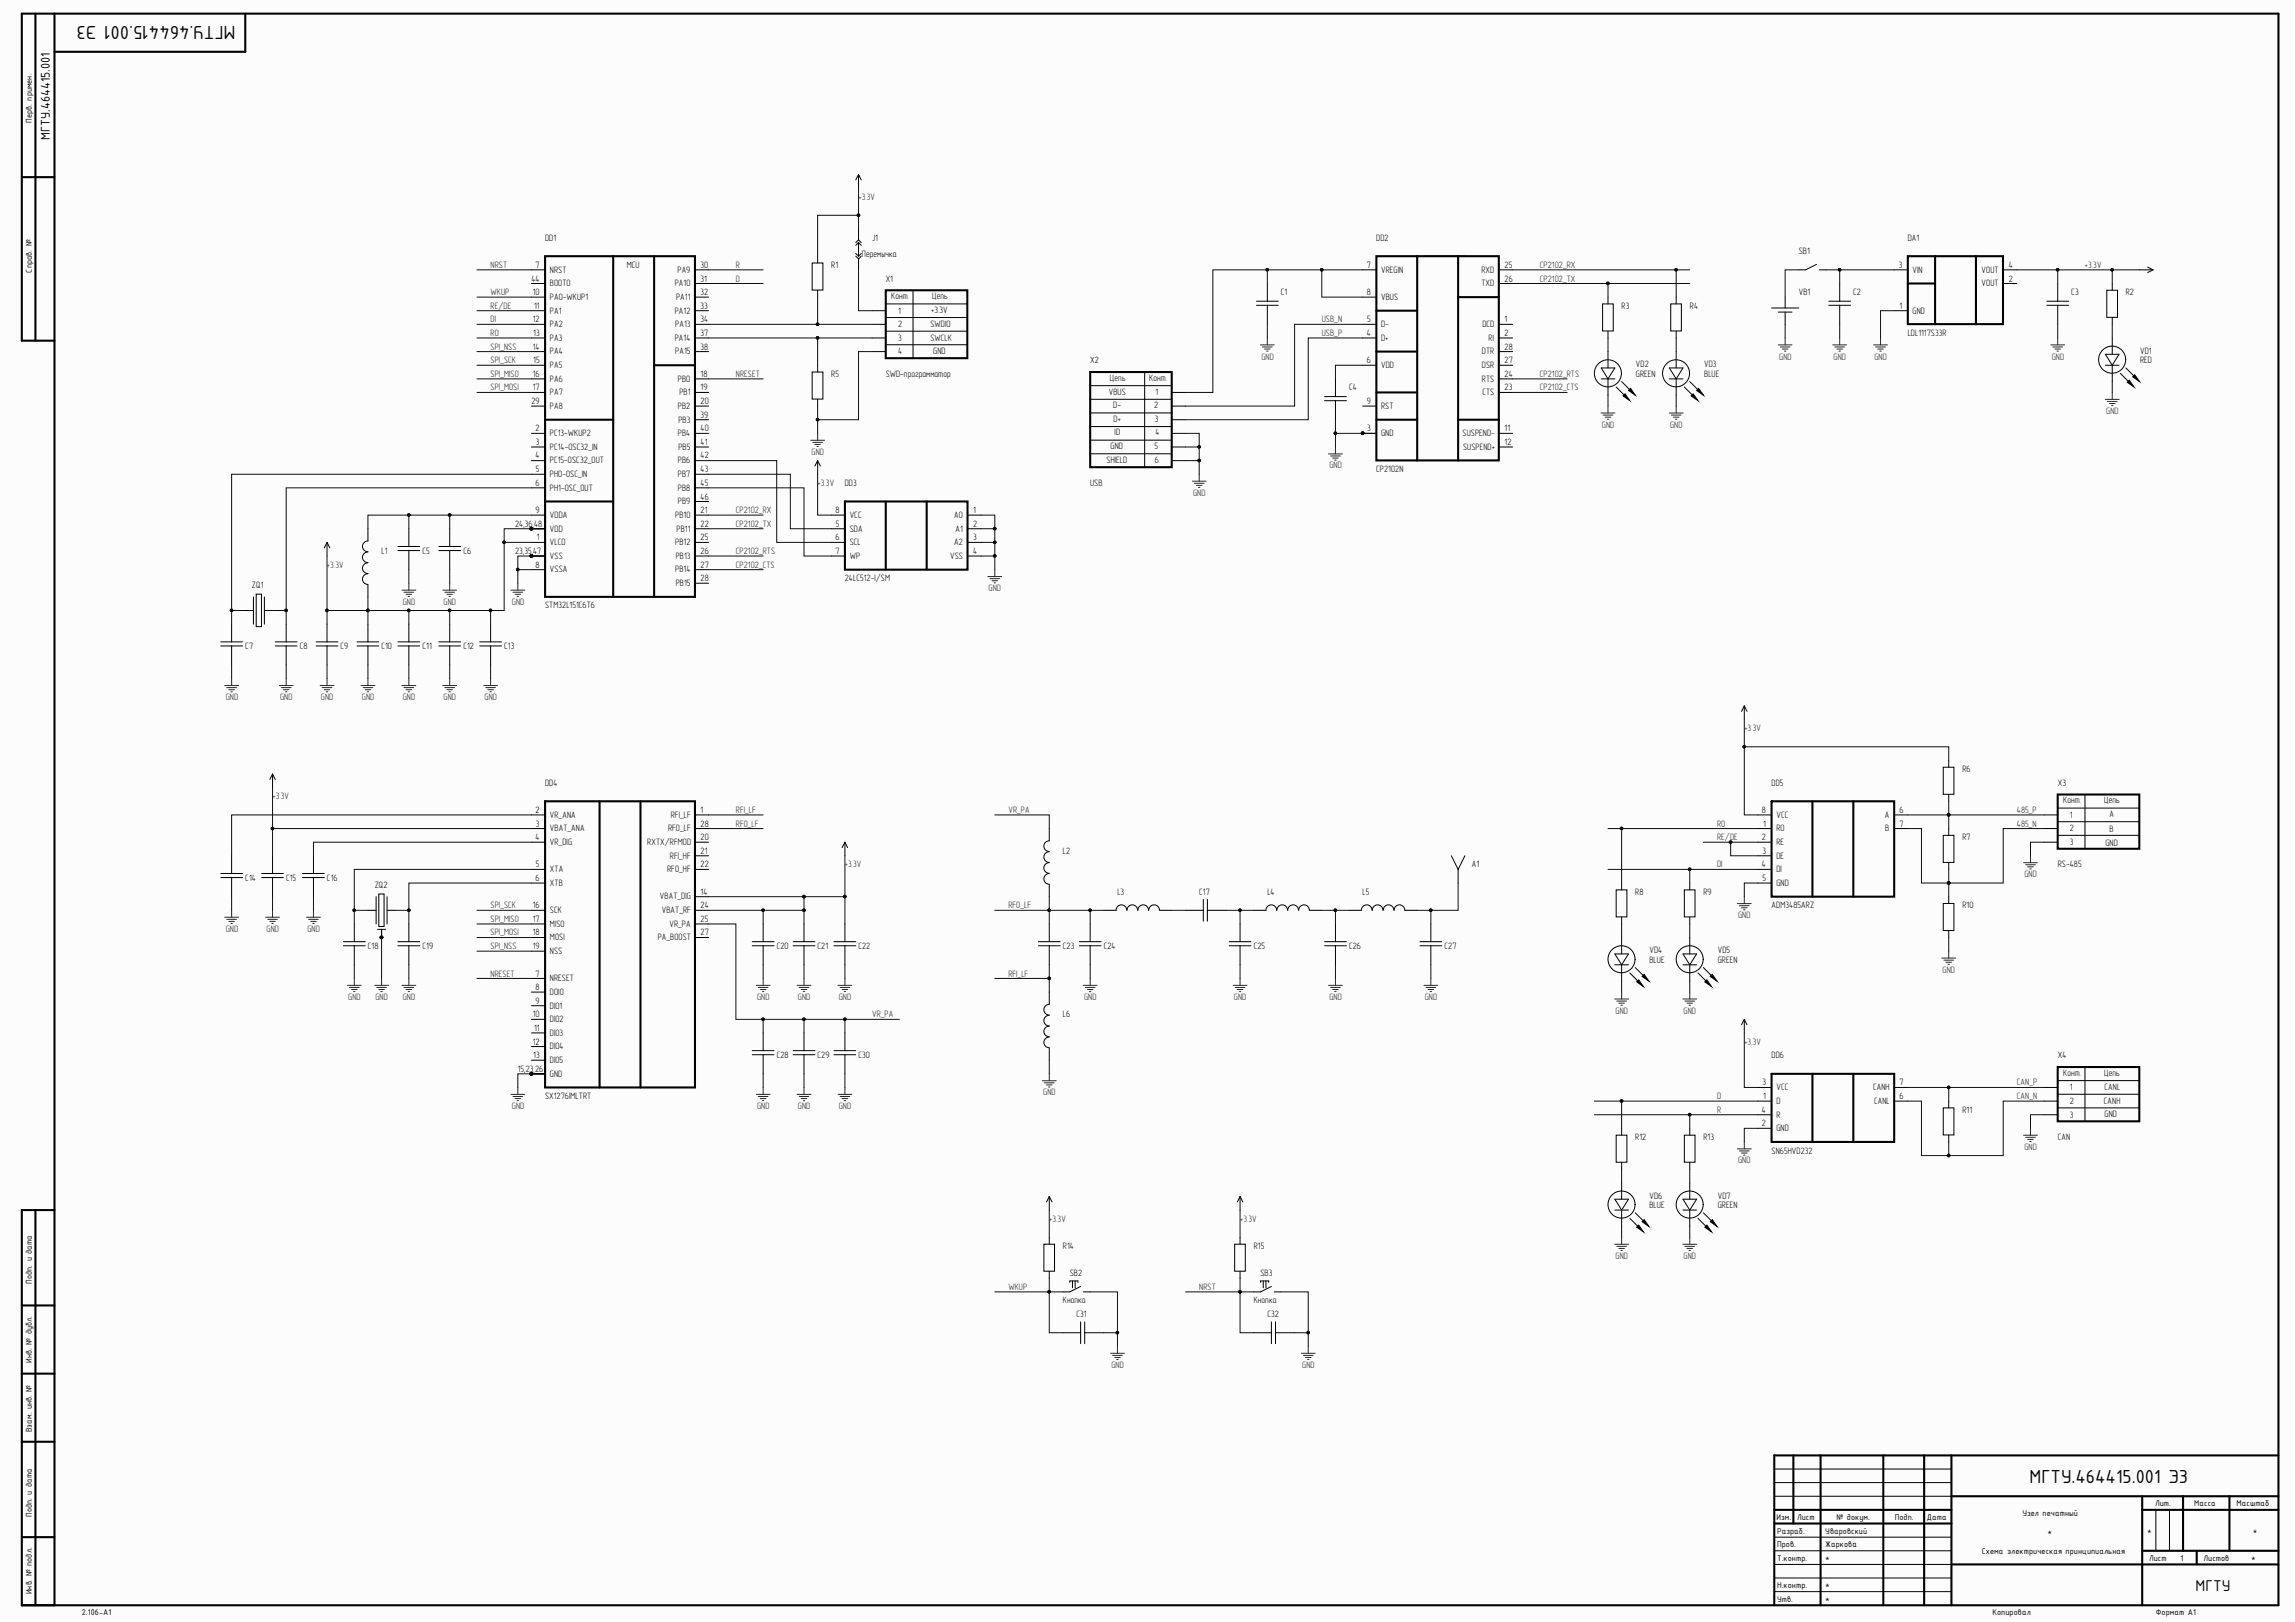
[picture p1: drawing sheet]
<svg xmlns="http://www.w3.org/2000/svg" width="841mm" height="594mm" viewBox="0 0 841 594" stroke-linecap="round" stroke-linejoin="round" font-family="sans-serif">
<defs><g id="words">
<g font-size="7.4">
<text x="86.2" y="9.4" transform="rotate(-180 86.2 9.4)">МГТУ.464415.001 Э3</text>
<text x="743.4" y="543.2">МГТУ.464415.001 Э3</text>
</g>
<text font-size="6.2" x="804.2" y="582.6">МГТУ</text>
<text font-size="5" x="18.3" y="51.3" transform="rotate(-90 18.3 51.3)">МГТУ.464415.001</text>
<g font-size="3.4" fill="#262626">
<text x="314.4" y="73.1">+3.3V</text>
<text x="179.7" y="98.1">NRST</text>
<text x="269.6" y="98.1">R</text>
<text x="564.1" y="98.1">CP2102_RX</text>
<text x="763.7" y="98.1">+3.3V</text>
<text x="269.6" y="103.1">D</text>
<text x="564.1" y="103.1">CP2102_TX</text>
<text x="179.7" y="108.1">WKUP</text>
<text x="179.7" y="113.1">RE/DE</text>
<text x="179.7" y="118.1">DI</text>
<text x="484.2" y="118.1">USB_N</text>
<text x="179.7" y="123.1">RO</text>
<text x="484.2" y="123.1">USB_P</text>
<text x="179.7" y="128">SPI_NSS</text>
<text x="462" y="131.7">GND</text>
<text x="651.7" y="131.7">GND</text>
<text x="671.7" y="131.7">GND</text>
<text x="686.6" y="131.7">GND</text>
<text x="751.6" y="131.7">GND</text>
<text x="179.7" y="133">SPI_SCK</text>
<text x="179.7" y="138">SPI_MISO</text>
<text x="179.7" y="143">SPI_MOSI</text>
<text x="269.6" y="138">NRESET</text>
<text x="564.1" y="138">CP2102_RTS</text>
<text x="564.1" y="143">CP2102_CTS</text>
<text x="771.5" y="151.6">GND</text>
<text x="586.8" y="156.6">GND</text>
<text x="611.7" y="156.6">GND</text>
<text x="297.3" y="166.6">GND</text>
<text x="487" y="171.6">GND</text>
<text x="299.5" y="178">+3.3V</text>
<text x="437" y="181.5">GND</text>
<text x="269.6" y="188">CP2102_RX</text>
<text x="269.6" y="192.9">CP2102_TX</text>
<text x="269.6" y="202.9">CP2102_RTS</text>
<text x="119.8" y="207.9">+3.3V</text>
<text x="269.6" y="207.9">CP2102_CTS</text>
<text x="147.5" y="221.5">GND</text>
<text x="162.5" y="221.5">GND</text>
<text x="187.5" y="221.5">GND</text>
<text x="362.1" y="216.5">GND</text>
<text x="82.7" y="256.4">GND</text>
<text x="102.6" y="256.4">GND</text>
<text x="117.6" y="256.4">GND</text>
<text x="132.5" y="256.4">GND</text>
<text x="147.5" y="256.4">GND</text>
<text x="162.5" y="256.4">GND</text>
<text x="177.5" y="256.4">GND</text>
<text x="639" y="267.8">+3.3V</text>
<text x="99.8" y="292.8">+3.3V</text>
<text x="269.6" y="297.7">RFI_LF</text>
<text x="369.4" y="297.7">VR_PA</text>
<text x="738.8" y="297.7">485_P</text>
<text x="269.6" y="302.7">RFO_LF</text>
<text x="629" y="302.7">RO</text>
<text x="738.8" y="302.7">485_N</text>
<text x="629" y="307.7">RE/DE</text>
<text x="309.5" y="317.7">+3.3V</text>
<text x="629" y="317.7">DI</text>
<text x="741.6" y="321.3">GND</text>
<text x="179.7" y="332.6">SPI_SCK</text>
<text x="369.4" y="332.6">RFO_LF</text>
<text x="82.7" y="341.3">GND</text>
<text x="97.6" y="341.3">GND</text>
<text x="112.6" y="341.3">GND</text>
<text x="179.7" y="337.6">SPI_MISO</text>
<text x="636.7" y="336.3">GND</text>
<text x="179.7" y="342.6">SPI_MOSI</text>
<text x="179.7" y="347.6">SPI_NSS</text>
<text x="179.7" y="357.7">NRESET</text>
<text x="369.4" y="357.7">RFI_LF</text>
<text x="711.6" y="356.2">GND</text>
<text x="127.6" y="366.3">GND</text>
<text x="137.5" y="366.3">GND</text>
<text x="147.5" y="366.3">GND</text>
<text x="277.3" y="366.3">GND</text>
<text x="292.3" y="366.3">GND</text>
<text x="307.3" y="366.3">GND</text>
<text x="397.1" y="366.3">GND</text>
<text x="452" y="366.3">GND</text>
<text x="487" y="366.3">GND</text>
<text x="521.9" y="366.3">GND</text>
<text x="591.8" y="371.3">GND</text>
<text x="616.7" y="371.3">GND</text>
<text x="319.4" y="372.6">VR_PA</text>
<text x="639" y="382.6">+3.3V</text>
<text x="382.2" y="401.2">GND</text>
<text x="738.8" y="397.6">CAN_P</text>
<text x="187.5" y="406.2">GND</text>
<text x="277.3" y="406.2">GND</text>
<text x="292.3" y="406.2">GND</text>
<text x="307.3" y="406.2">GND</text>
<text x="629" y="402.5">D</text>
<text x="629" y="407.5">R</text>
<text x="738.8" y="402.5">CAN_N</text>
<text x="741.6" y="421.1">GND</text>
<text x="636.7" y="426.1">GND</text>
<text x="384.4" y="447.5">+3.3V</text>
<text x="454.3" y="447.5">+3.3V</text>
<text x="591.8" y="461.1">GND</text>
<text x="616.7" y="461.1">GND</text>
<text x="369.4" y="472.4">WKUP</text>
<text x="439.3" y="472.4">NRST</text>
<text x="407.1" y="501">GND</text>
<text x="477" y="501">GND</text>
</g>
<g font-size="3.4">
<text x="199.7" y="88.2">DD1</text>
<text x="319.4" y="88.2">J1</text>
<text x="504.1" y="88.2">DD2</text>
<text x="698.8" y="88.2">DA1</text>
<text x="315.7" y="94">Перемычка</text>
<text x="658.9" y="93.1">SB1</text>
<text x="196.2" y="98.1">7</text>
<text x="201.4" y="99.9">NRST</text>
<text x="229.6" y="98.1">MCU</text>
<text x="248.2" y="99.9">PA9</text>
<text x="256.6" y="98.1">30</text>
<text x="304.5" y="98.1">R1</text>
<text x="500.7" y="98.1">7</text>
<text x="505.9" y="99.9">VREGIN</text>
<text x="542.7" y="99.9">RXD</text>
<text x="551.1" y="98.1">25</text>
<text x="695.5" y="98.1">3</text>
<text x="700.6" y="99.9">VIN</text>
<text x="725.9" y="99.9">VOUT</text>
<text x="735.8" y="98.1">4</text>
<text x="194.7" y="103.1">44</text>
<text x="201.4" y="104.9">BOOT0</text>
<text x="247.2" y="104.9">PA10</text>
<text x="256.6" y="103.1">31</text>
<text x="324.4" y="103.1">X1</text>
<text x="542.7" y="104.9">TXD</text>
<text x="551.1" y="103.1">26</text>
<text x="725.9" y="104.9">VOUT</text>
<text x="735.8" y="103.1">2</text>
<text x="195.2" y="108.1">10</text>
<text x="195.7" y="113.1">11</text>
<text x="201.4" y="109.9">PA0-WKUP1</text>
<text x="247.7" y="109.9">PA11</text>
<text x="256.6" y="108.1">32</text>
<text x="256.6" y="113.1">33</text>
<text x="326.5" y="109.5">Конт.</text>
<text x="341.4" y="109.5">Цепь</text>
<text x="469.2" y="108.1">C1</text>
<text x="500.7" y="108.1">8</text>
<text x="505.9" y="109.9">VBUS</text>
<text x="594" y="113.1">R3</text>
<text x="619" y="113.1">R4</text>
<text x="658.9" y="108.1">VB1</text>
<text x="678.9" y="108.1">C2</text>
<text x="695.8" y="113.1">1</text>
<text x="758.7" y="108.1">C3</text>
<text x="778.7" y="108.1">R2</text>
<text x="195.2" y="118.1">12</text>
<text x="201.4" y="114.9">PA1</text>
<text x="201.4" y="119.8">PA2</text>
<text x="247.2" y="114.9">PA12</text>
<text x="247.3" y="119.8">PA13</text>
<text x="256.6" y="118.1">34</text>
<text x="329" y="114.9">1</text>
<text x="329" y="119.8">2</text>
<text x="340.8" y="119.8">SWDIO</text>
<text x="341.1" y="114.8">+3.3V</text>
<text x="500.8" y="118.1">5</text>
<text x="505.9" y="119.8">D-</text>
<text x="543" y="119.8">DCD</text>
<text x="551.1" y="118.1">1</text>
<text x="700.6" y="114.9">GND</text>
<text x="195.3" y="123.1">13</text>
<text x="201.4" y="124.8">PA3</text>
<text x="247.2" y="124.8">PA14</text>
<text x="256.6" y="123.1">37</text>
<text x="329" y="124.8">3</text>
<text x="340.8" y="124.9">SWCLK</text>
<text x="500.7" y="123.1">4</text>
<text x="505.9" y="124.8">D+</text>
<text x="545.3" y="124.8">RI</text>
<text x="551.1" y="123.1">2</text>
<text x="698.8" y="123.1">LDL1117S33R</text>
<text x="195.2" y="128">14</text>
<text x="201.4" y="129.8">PA4</text>
<text x="247.3" y="129.8">PA15</text>
<text x="256.6" y="128">38</text>
<text x="329" y="129.8">4</text>
<text x="341.8" y="129.7">GND</text>
<text x="542.8" y="129.8">DTR</text>
<text x="551.1" y="128">28</text>
<text x="783.9" y="129.6">VD1</text>
<text x="195.3" y="133">15</text>
<text x="201.4" y="134.8">PA5</text>
<text x="399.3" y="133">X2</text>
<text x="500.7" y="133">6</text>
<text x="505.9" y="134.8">VDD</text>
<text x="542.8" y="134.8">DSR</text>
<text x="551.1" y="133">27</text>
<text x="599.2" y="134.5">VD2</text>
<text x="624.2" y="134.5">VD3</text>
<text x="783.9" y="133.1">RED</text>
<text x="195.2" y="138">16</text>
<text x="195.2" y="143">17</text>
<text x="201.4" y="139.8">PA6</text>
<text x="248.3" y="139.8">PB0</text>
<text x="256.6" y="138">18</text>
<text x="256.6" y="143">19</text>
<text x="304.5" y="138">R5</text>
<text x="324.4" y="138">SWD-программатор</text>
<text x="406.6" y="139.5">Цепь</text>
<text x="421" y="139.5">Конт.</text>
<text x="494.2" y="143">C4</text>
<text x="542.8" y="139.8">RTS</text>
<text x="551.1" y="143">23</text>
<text x="551.1" y="138">24</text>
<text x="599.2" y="138.1">GREEN</text>
<text x="624.2" y="138.1">BLUE</text>
<text x="194.7" y="148">29</text>
<text x="201.4" y="144.8">PA7</text>
<text x="201.4" y="149.8">PA8</text>
<text x="248.3" y="149.8">PB2</text>
<text x="248.9" y="144.8">PB1</text>
<text x="256.6" y="148">20</text>
<text x="406.2" y="144.5">VBUS</text>
<text x="407.8" y="149.5">D-</text>
<text x="422.8" y="149.5">2</text>
<text x="423.2" y="144.5">1</text>
<text x="500.7" y="148">9</text>
<text x="505.9" y="149.8">RST</text>
<text x="543" y="144.8">CTS</text>
<text x="248.5" y="154.7">PB3</text>
<text x="256.6" y="153">39</text>
<text x="407.9" y="154.5">D+</text>
<text x="423.1" y="154.5">3</text>
<text x="196.2" y="158">2</text>
<text x="201.4" y="159.7">PC13-WKUP2</text>
<text x="248.3" y="159.7">PB4</text>
<text x="256.6" y="158">40</text>
<text x="408.3" y="159.5">ID</text>
<text x="423.2" y="159.5">4</text>
<text x="500.8" y="158">3</text>
<text x="505.9" y="159.7">GND</text>
<text x="535.7" y="159.7">SUSPEND-</text>
<text x="551.1" y="158">11</text>
<text x="196.2" y="167.9">4</text>
<text x="196.3" y="162.9">3</text>
<text x="201.4" y="164.7">PC14-OSC32_IN</text>
<text x="248.5" y="164.7">PB5</text>
<text x="256.6" y="162.9">41</text>
<text x="256.6" y="167.9">42</text>
<text x="406.8" y="164.5">GND</text>
<text x="422.9" y="164.5">5</text>
<text x="535.9" y="164.7">SUSPEND+</text>
<text x="551.1" y="162.9">12</text>
<text x="196.3" y="172.9">5</text>
<text x="201.4" y="169.7">PC15-OSC32_OUT</text>
<text x="248.3" y="169.7">PB6</text>
<text x="256.6" y="172.9">43</text>
<text x="405.3" y="169.5">SHIELD</text>
<text x="423.1" y="169.5">6</text>
<text x="504.1" y="172.9">CP2102N</text>
<text x="196.2" y="178">6</text>
<text x="201.4" y="174.7">PH0-OSC_IN</text>
<text x="201.4" y="179.8">PH1-OSC_OUT</text>
<text x="248.3" y="174.7">PB7</text>
<text x="248.3" y="179.8">PB8</text>
<text x="256.6" y="178">45</text>
<text x="309.5" y="178">DD3</text>
<text x="399.3" y="178">USB</text>
<text x="248.3" y="184.7">PB9</text>
<text x="256.6" y="183">46</text>
<text x="196.2" y="188">9</text>
<text x="201.4" y="189.7">VDDA</text>
<text x="247.3" y="189.7">PB10</text>
<text x="256.6" y="188">21</text>
<text x="306" y="188">8</text>
<text x="311.2" y="189.7">VCC</text>
<text x="349.5" y="189.7">A0</text>
<text x="356.5" y="188">1</text>
<text x="188.7" y="192.9">24,36,48</text>
<text x="196.6" y="197.9">1</text>
<text x="201.4" y="194.7">VDD</text>
<text x="247.8" y="194.7">PB11</text>
<text x="256.6" y="192.9">22</text>
<text x="256.6" y="197.9">25</text>
<text x="306" y="197.9">6</text>
<text x="306.2" y="192.9">5</text>
<text x="311.2" y="194.7">SDA</text>
<text x="350" y="194.7">A1</text>
<text x="356.5" y="192.9">2</text>
<text x="356.5" y="197.9">3</text>
<text x="139.7" y="202.9">L1</text>
<text x="154.8" y="202.9">C5</text>
<text x="169.7" y="202.9">C6</text>
<text x="188.7" y="202.9">23,35,47</text>
<text x="201.4" y="199.7">VLCD</text>
<text x="247.3" y="199.7">PB12</text>
<text x="256.6" y="202.9">26</text>
<text x="306" y="202.9">7</text>
<text x="311.2" y="199.7">SCL</text>
<text x="349.5" y="199.7">A2</text>
<text x="356.5" y="202.9">4</text>
<text x="196.2" y="207.9">8</text>
<text x="201.4" y="209.7">VSSA</text>
<text x="201.4" y="204.7">VSS</text>
<text x="247.3" y="209.7">PB14</text>
<text x="247.5" y="204.7">PB13</text>
<text x="256.6" y="207.9">27</text>
<text x="311.2" y="204.7">WP</text>
<text x="348" y="204.7">VSS</text>
<text x="92.3" y="215.3">ZQ1</text>
<text x="247.5" y="214.7">PB15</text>
<text x="256.6" y="212.9">28</text>
<text x="309.5" y="212.9">24LC512-I/SM</text>
<text x="199.7" y="222.9">STM32L151C6T6</text>
<text x="89.9" y="237.8">C7</text>
<text x="109.8" y="237.8">C8</text>
<text x="124.8" y="237.8">C9</text>
<text x="139.7" y="237.8">C10</text>
<text x="154.8" y="237.8">C11</text>
<text x="169.7" y="237.8">C12</text>
<text x="184.7" y="237.8">C13</text>
<text x="199.7" y="287.8">DD4</text>
<text x="648.9" y="287.8">DD5</text>
<text x="718.8" y="282.8">R6</text>
<text x="753.7" y="287.8">X3</text>
<text x="196.2" y="297.7">2</text>
<text x="201.4" y="299.5">VR_ANA</text>
<text x="245.7" y="299.5">RFI_LF</text>
<text x="256.6" y="297.7">1</text>
<text x="645.4" y="297.7">8</text>
<text x="650.7" y="299.5">VCC</text>
<text x="690.4" y="299.5">A</text>
<text x="695.8" y="297.7">6</text>
<text x="755.8" y="294.3">Конт.</text>
<text x="758.2" y="299.5">1</text>
<text x="770.7" y="294.3">Цепь</text>
<text x="772.7" y="299.3">A</text>
<text x="196.3" y="302.7">3</text>
<text x="201.4" y="304.5">VBAT_ANA</text>
<text x="244.7" y="304.5">RFO_LF</text>
<text x="256.6" y="302.7">28</text>
<text x="645.9" y="302.7">1</text>
<text x="650.7" y="304.5">RO</text>
<text x="690.6" y="304.5">B</text>
<text x="695.8" y="302.7">7</text>
<text x="758.2" y="304.5">2</text>
<text x="772.7" y="304.8">B</text>
<text x="196.2" y="307.7">4</text>
<text x="201.4" y="309.5">VR_DIG</text>
<text x="237.1" y="309.5">RXTX/RFMOD</text>
<text x="256.6" y="307.7">20</text>
<text x="645.4" y="307.7">2</text>
<text x="650.7" y="309.5">RE</text>
<text x="718.8" y="307.7">R7</text>
<text x="758.2" y="309.5">3</text>
<text x="771.2" y="309.7">GND</text>
<text x="196.3" y="317.7">5</text>
<text x="245.4" y="314.5">RFI_HF</text>
<text x="256.6" y="312.7">21</text>
<text x="256.6" y="317.7">22</text>
<text x="389.3" y="312.7">L2</text>
<text x="539.1" y="317.7">A1</text>
<text x="645.4" y="317.7">4</text>
<text x="645.6" y="312.7">3</text>
<text x="650.7" y="314.5">DE</text>
<text x="753.7" y="317.7">RS-485</text>
<text x="89.9" y="322.7">C14</text>
<text x="104.8" y="322.7">C15</text>
<text x="119.8" y="322.7">C16</text>
<text x="196.2" y="322.7">6</text>
<text x="201.4" y="319.5">XTA</text>
<text x="244.4" y="319.5">RFO_HF</text>
<text x="645.6" y="322.7">5</text>
<text x="650.7" y="319.5">DI</text>
<text x="137.3" y="325.2">ZQ2</text>
<text x="201.4" y="324.4">XTB</text>
<text x="241.8" y="329.4">VBAT_DIG</text>
<text x="256.6" y="327.7">14</text>
<text x="409.3" y="327.7">L3</text>
<text x="439.3" y="327.7">C17</text>
<text x="464.2" y="327.7">L4</text>
<text x="499.1" y="327.7">L5</text>
<text x="599" y="327.7">R8</text>
<text x="624" y="327.7">R9</text>
<text x="650.7" y="324.4">GND</text>
<text x="195.2" y="332.6">16</text>
<text x="201.4" y="334.4">SCK</text>
<text x="242.4" y="334.4">VBAT_RF</text>
<text x="256.6" y="332.6">24</text>
<text x="648.9" y="332.6">ADM3485ARZ</text>
<text x="718.8" y="332.6">R10</text>
<text x="195.2" y="337.6">17</text>
<text x="201.4" y="339.4">MISO</text>
<text x="245.2" y="339.4">VR_PA</text>
<text x="256.6" y="337.6">25</text>
<text x="134.7" y="347.6">C18</text>
<text x="154.8" y="347.6">C19</text>
<text x="195.2" y="342.6">18</text>
<text x="195.2" y="347.6">19</text>
<text x="201.4" y="344.4">MOSI</text>
<text x="240.9" y="344.4">PA_BOOST</text>
<text x="256.6" y="342.6">27</text>
<text x="284.5" y="347.6">C20</text>
<text x="299.5" y="347.6">C21</text>
<text x="314.4" y="347.6">C22</text>
<text x="389.3" y="347.6">C23</text>
<text x="404.3" y="347.6">C24</text>
<text x="459.2" y="347.6">C25</text>
<text x="494.2" y="347.6">C26</text>
<text x="529.2" y="347.6">C27</text>
<text x="201.4" y="349.4">NSS</text>
<text x="604.2" y="352.8">BLUE</text>
<text x="604.2" y="349.2">VD4</text>
<text x="629.2" y="352.8">GREEN</text>
<text x="629.2" y="349.2">VD5</text>
<text x="196.2" y="357.7">7</text>
<text x="201.4" y="359.4">NRESET</text>
<text x="196.2" y="362.6">8</text>
<text x="201.4" y="364.4">DOI0</text>
<text x="196.2" y="367.6">9</text>
<text x="201.4" y="369.4">DIO1</text>
<text x="195.2" y="372.6">10</text>
<text x="195.7" y="377.6">11</text>
<text x="201.4" y="374.4">DIO2</text>
<text x="389.3" y="372.6">L6</text>
<text x="195.2" y="382.6">12</text>
<text x="201.4" y="379.4">DIO3</text>
<text x="195.3" y="387.6">13</text>
<text x="201.4" y="384.4">DIO4</text>
<text x="201.4" y="389.4">DIO5</text>
<text x="284.5" y="387.6">C28</text>
<text x="299.5" y="387.6">C29</text>
<text x="314.4" y="387.6">C30</text>
<text x="648.9" y="387.6">DD6</text>
<text x="753.7" y="387.6">X4</text>
<text x="189.7" y="392.6">15,23,26</text>
<text x="201.4" y="394.3">GND</text>
<text x="755.8" y="394.1">Конт.</text>
<text x="770.7" y="394.1">Цепь</text>
<text x="645.6" y="397.6">3</text>
<text x="650.7" y="399.3">VCC</text>
<text x="686.1" y="399.3">CANH</text>
<text x="695.8" y="397.6">7</text>
<text x="758.2" y="399.3">1</text>
<text x="770.9" y="399.2">CANL</text>
<text x="199.7" y="402.5">SX1276IMLTRT</text>
<text x="645.4" y="407.5">4</text>
<text x="645.9" y="402.5">1</text>
<text x="650.7" y="404.3">D</text>
<text x="686.5" y="404.3">CANL</text>
<text x="695.8" y="402.5">6</text>
<text x="718.8" y="407.5">R11</text>
<text x="758.2" y="404.3">2</text>
<text x="770.7" y="404.3">CANH</text>
<text x="645.4" y="412.5">2</text>
<text x="650.7" y="409.3">R</text>
<text x="758.2" y="409.3">3</text>
<text x="770.9" y="409.1">GND</text>
<text x="599" y="417.5">R12</text>
<text x="624" y="417.5">R13</text>
<text x="650.7" y="414.3">GND</text>
<text x="753.7" y="417.5">CAN</text>
<text x="648.9" y="422.5">SN65HVD232</text>
<text x="604.2" y="442.6">BLUE</text>
<text x="604.2" y="439">VD6</text>
<text x="629.2" y="442.6">GREEN</text>
<text x="629.2" y="439">VD7</text>
<text x="389.3" y="457.5">R14</text>
<text x="459.2" y="457.5">R15</text>
<text x="391.9" y="467.4">SB2</text>
<text x="461.7" y="467.4">SB3</text>
<text x="389.3" y="477.4">Кнопка</text>
<text x="459.2" y="477.4">Кнопка</text>
<text x="394.3" y="482.4">C31</text>
<text x="464.2" y="482.4">C32</text>
</g>
<g font-size="3.3">
<text x="11.7" y="45" transform="rotate(-90 11.7 45)">Перв. примен.</text>
<text x="11.7" y="99.8" transform="rotate(-90 11.7 99.8)">Справ. №</text>
<text x="11.7" y="470.1" transform="rotate(-90 11.7 470.1)">Подп. и дата</text>
<text x="11.7" y="499.1" transform="rotate(-90 11.7 499.1)">Инв. № дубл.</text>
<text x="11.7" y="524.6" transform="rotate(-90 11.7 524.6)">Взам. инв. №</text>
<text x="789.4" y="551.7">Лит.</text>
<text x="803.8" y="551.7">Масса</text>
<text x="819.3" y="551.7">Масштаб</text>
<text x="11.7" y="555.5" transform="rotate(-90 11.7 555.5)">Подп. и дата</text>
<text x="650.8" y="556.7">Изм.</text>
<text x="658.3" y="556.7">Лист</text>
<text x="672.7" y="556.7">№ докум.</text>
<text x="694.1" y="556.7">Подп.</text>
<text x="705.8" y="556.7">Дата</text>
<text x="740.8" y="555.2">Узел печатный</text>
<text x="651" y="561.7">Разраб.</text>
<text x="668.6" y="561.7">Уваровский</text>
<text x="750" y="562.2">*</text>
<text x="786.5" y="561.7">*</text>
<text x="825.2" y="561.7">*</text>
<text x="651" y="566.7">Пров.</text>
<text x="668.6" y="566.7">Жаркова</text>
<text x="725.9" y="569.2">Схема электрическая принципиальная</text>
<text x="651" y="571.6">Т.контр.</text>
<text x="668.6" y="571.6">*</text>
<text x="787.2" y="571.6">Лист</text>
<text x="798.7" y="571.6">1</text>
<text x="807.2" y="571.6">Листов</text>
<text x="824.7" y="571.6">*</text>
<text x="651" y="581.6">Н.контр.</text>
<text x="668.6" y="581.6">*</text>
<text x="11.7" y="583.9" transform="rotate(-90 11.7 583.9)">Инв. № подл.</text>
<text x="651" y="586.6">Утв.</text>
<text x="668.6" y="586.6">*</text>
<text x="29.9" y="591.6">2.106-A1</text>
<text x="729.8" y="591.6">Копировал</text>
<text x="789.7" y="591.6">Формат А1</text>
</g>
</g></defs>
<path d="M0 0h839.5v592.9h-839.5z" fill="#fcfcfc"/>
<g fill="none" stroke="#000" stroke-width=".76">
<path d="M13 5v119.8M20 5v583M89.8 5v14h-69.8M8 64.9h12M199.7 93.8h54.9v124.8h-54.9zM224.6 93.8v124.8M239.6 93.8v124.8M504.2 93.8h44.8v74.8h-44.8zM519.1 93.8v74.9M534.1 93.8v74.9M698.8 93.8h34.9v24.9h-34.9zM708.8 93.8v25"/>
<path d="M723.8 93.8v25M324.5 106.3h29.8v24.9h-29.8zM504.2 113.8h14.9M534.1 108.8h15M698.8 103.8h10M20 124.8h-12v-119.8h826.6v583h-826.6v-144.8h12M239.6 133.8h15M399.3 136.3h29.9v34.8h-29.9zM504.2 128.8h14.9M199.7 153.7h24.9M504.2 153.7h14.9M504.2 143.7h14.9"/>
<path d="M534.1 153.7h15M199.7 183.7h24.9M309.5 183.7h44.9v24.9h-44.9zM324.5 183.7v24.9M339.4 183.7v24.9M199.7 293.5h54.9v104.8h-54.9zM219.6 293.5v104.8M234.6 293.5v104.8M648.9 293.5h44.9v34.9h-44.9zM663.9 293.5v34.9M678.9 293.5v34.9M753.7 291h29.9v19.9h-29.9z"/>
<path d="M648.9 393.3h44.9v25h-44.9zM663.9 393.3v25M678.9 393.3v25M753.7 390.8h29.9v19.9h-29.9zM13 443.2v144.8M8 478.1h12M8 503.1h12M8 528.1h12M656.9 533.1v24.9M666.9 533.1v54.9M689.9 533.1v54.9M704.8 533.1v54.9"/>
<path d="M714.8 533.1v54.9M834.6 533.1h-184.7v54.9M649.9 553h64.9M649.9 558h64.9M714.8 548h119.8M784.7 553h49.9M784.7 548v40M799.7 548v20M816.7 548v20M8 563h12M714.8 573h119.8M784.7 568h49.9"/>
<path d="M804.7 568v5"/>
</g>
<g fill="none" stroke="#000" stroke-width=".37">
<path d="M314.5 63.9v5M314.5 63.9l-1 2M314.5 63.9l1 2M194.7 98.8h5M254.6 98.8h5M297.5 96.3h3.9v9.9h-3.9zM299.5 93.8v2.5M313.5 93.8l1 1M313.5 92.9l1 .9M314.5 83.9v4M314.5 88.8v5M314.5 94.8v4"/>
<path d="M314.5 87.9l-1 .9M314.5 87.9l1 .9M314.5 88.8l-1 1M314.5 88.8l1 1M315.5 93.8l-1 1M315.5 92.9l-1 .9M499.2 98.8h5M521.6 93.8h15M549.1 98.8h5M665.4 96.8l-4 2h-2.5M666.4 98.8h2.5M693.8 98.8h5"/>
<path d="M733.8 98.8h5M783.7 98.8h5M786.7 97.8l2 1M788.7 98.8l-2 1M194.7 108.8h5M194.7 113.8h5M194.7 118.8h5M194.7 103.8h5M254.6 108.8h5M254.6 113.8h5M254.6 118.8h5M254.6 103.8h5"/>
<path d="M299.5 106.3v2.5M319.5 113.8h5M319.5 118.8h5M324.5 111.3h29.9M324.5 116.3h29.9M334.4 106.3v25M460.2 111.8h8M460.2 110.3h8M464.2 103.8v6.5M464.2 111.8v7M499.2 108.8h5M499.2 118.8h5"/>
<path d="M549.1 118.8h5M549.1 103.8h5M648.9 112.8h10M651.4 114.3h5M653.9 108.8v4M653.9 114.3v4.5M669.9 111.8h8M669.9 110.3h8M673.9 103.8v6.5M673.9 111.8v7M693.8 113.8h5M733.8 103.8h5"/>
<path d="M749.8 111.8h7.9M749.8 110.3h7.9M753.7 103.8v6.5M753.7 111.8v7M771.7 106.3h4v9.9h-4zM773.7 103.8v2.5M773.7 116.3v2.5M194.7 123.8h5M194.7 128.8h5M194.7 133.8h5M194.7 138.8h5M254.6 123.8h5"/>
<path d="M254.6 128.8h5M254.6 138.8h5M297.5 136.3h3.9v9.9h-3.9zM299.5 133.8v2.5M319.5 123.8h5M319.5 128.8h5M324.5 121.3h29.9M324.5 126.3h29.9M419.3 136.3v34.9M489.2 138.8v6.5M499.2 123.8h5M499.2 133.8h5"/>
<path d="M549.1 123.8h5M549.1 128.8h5M549.1 133.8h5M549.1 138.8h5M773.7 123.8v6M773.7 133.8v6M194.7 158.7h5M194.7 143.7h5M194.7 148.7h5M254.6 158.7h5M254.6 143.7h5M254.6 148.7h5"/>
<path d="M254.6 153.7h5M299.5 146.2v2.5M399.3 141.3h30M399.3 146.2h30M399.3 151.2h30M399.3 156.2h30M429.3 158.7h5M429.3 143.7h5M429.3 148.7h5M429.3 153.7h5M485.2 146.8h8M485.2 145.3h8"/>
<path d="M489.2 146.8v6.9M499.2 158.7h5M499.2 148.7h5M549.1 158.7h5M549.1 143.7h5M194.7 163.7h5M194.7 168.7h5M194.7 173.7h5M194.7 178.7h5M254.6 163.7h5M254.6 168.7h5M254.6 173.7h5"/>
<path d="M254.6 178.7h5M299.5 168.7v5M299.5 168.7l-1 2M299.5 168.7l1 2M399.3 161.2h30M399.3 166.2h30M429.3 163.7h5M429.3 168.7h5M549.1 163.7h5M119.8 198.7v5M119.8 198.7l-1 2M119.8 198.7l1 2"/>
<path d="M134.8 193.7v4.5a1.96 1.96 0 0 0-2 1.9 1.96 1.96 0 0 0 2 2M149.8 193.7v6.5M164.7 193.7v6.5M194.7 198.7h5M194.7 188.7h5M194.7 193.7h5M254.6 198.7h5M254.6 188.7h5M254.6 193.7h5M254.6 183.7h5M304.5 198.7h5M304.5 188.7h5"/>
<path d="M304.5 193.7h5M354.4 198.7h5M354.4 188.7h5M354.4 193.7h5M92.8 218.6v10M93.9 217.6h1.9v11.9h-1.9zM96.8 218.6v10M134.8 202.2a1.95 1.95 0 0 0-2 1.9 1.95 1.95 0 0 0 2 2M134.8 210.1a1.95 1.95 0 0 0-2 2 1.95 1.95 0 0 0 2 1.9M134.8 206.1a1.96 1.96 0 0 0-2 2 1.96 1.96 0 0 0 2 2M134.8 214.1v4.5M145.8 201.6h7.9"/>
<path d="M145.8 200.2h7.9M149.8 201.6v7M160.7 201.6h8M160.7 200.2h8M164.7 201.6v7M194.7 208.6h5M194.7 203.7h5M254.6 208.6h5M254.6 203.7h5M254.6 213.6h5M304.5 203.7h5M354.4 203.7h5"/>
<path d="M80.9 236.6h8M80.9 235.1h8M84.8 228.6v6.5M84.8 236.6v7M89.8 223.6h3M96.8 223.6h3M100.8 236.6h8M100.8 235.1h8M104.8 228.6v6.5M104.8 236.6v7M115.8 236.6h8M115.8 235.1h8"/>
<path d="M119.8 228.6v6.5M119.8 236.6v7M130.8 236.6h8M130.8 235.1h8M134.8 228.6v6.5M134.8 236.6v7M145.8 236.6h7.9M145.8 235.1h7.9M149.8 228.6v6.5M149.8 236.6v7M160.7 236.6h8M160.7 235.1h8"/>
<path d="M164.7 228.6v6.5M164.7 236.6v7M175.7 236.6h8M175.7 235.1h8M179.7 228.6v6.5M179.7 236.6v7M638.9 258.5v5M638.9 258.5l-1 2M638.9 258.5l1 2M713.8 278.5v2.5M99.8 283.5v5M99.8 283.5l-1 2"/>
<path d="M99.8 283.5l1 2M194.7 298.5h5M254.6 298.5h5M643.9 298.5h5M693.8 298.5h5M711.8 281h3.9v9.9h-3.9zM713.8 291v2.5M748.8 298.5h4.9M753.7 296h30M763.7 291v20M80.9 319.9h8M84.8 313.4v6.5"/>
<path d="M95.9 319.9h7.9M99.8 313.4v6.5M110.8 319.9h8M114.8 313.4v6.5M194.7 318.4h5M194.7 303.5h5M194.7 308.5h5M254.6 318.4h5M254.6 303.5h5M254.6 308.5h5M254.6 313.4h5M309.5 308.5v4.9"/>
<path d="M309.5 308.5l-1 1.9M309.5 308.5l1 1.9M384.4 303.5v4.5a1.99 1.99 0 0 0-2 2 1.99 1.99 0 0 0 2 1.9 1.96 1.96 0 0 0-2 2 1.96 1.96 0 0 0 2 2M384.4 319.9a1.96 1.96 0 0 0-2 2 1.96 1.96 0 0 0 2 2M384.4 315.9a1.95 1.95 0 0 0-2 2 1.95 1.95 0 0 0 2 2M531.6 313.4l2.5 5M534.1 318.4v5M536.6 313.4l-2.5 5M643.9 318.4h5M643.9 303.5h5M643.9 308.5h5M643.9 313.4h5"/>
<path d="M693.8 303.5h5M711.8 306h3.9v9.9h-3.9zM713.8 303.5v2.5M713.8 315.9v2.5M748.8 303.5h4.9M748.8 308.5h4.9M753.7 301h30M753.7 306h30M80.9 321.4h8M84.8 321.4v7M95.9 321.4h7.9M99.8 321.4v7"/>
<path d="M110.8 321.4h8M114.8 321.4v7M129.8 338.4v6.5M149.8 338.4v6.5M194.7 333.4h5M194.7 323.4h5M194.7 338.4h5M254.6 333.4h5M254.6 328.4h5M254.6 338.4h5M279.5 338.4v6.5M294.5 338.4v6.5"/>
<path d="M309.5 338.4v6.5M384.4 323.9v4.5M384.4 338.4v6.5M399.3 338.4v6.5M412.8 333.4a1.97 1.97 0 0 0-2-2 1.97 1.97 0 0 0-2 2h-4.5M416.7 333.4a1.95 1.95 0 0 0-1.9-2 1.95 1.95 0 0 0-2 2M420.7 333.4a1.95 1.95 0 0 0-1.9-2 1.95 1.95 0 0 0-2 2M424.7 333.4a1.97 1.97 0 0 0-1.9-2 1.97 1.97 0 0 0-2 2M424.8 333.4h4.5M434.3 333.4h6.5M440.8 329.4v8M442.3 333.4h7"/>
<path d="M442.3 329.4v8M454.2 338.4v6.5M467.7 333.4a1.97 1.97 0 0 0-2-2 1.97 1.97 0 0 0-2 2h-4.5M471.6 333.4a1.95 1.95 0 0 0-1.9-2 1.95 1.95 0 0 0-2 2M475.6 333.4a1.97 1.97 0 0 0-1.9-2 1.97 1.97 0 0 0-2 2M479.6 333.4a1.95 1.95 0 0 0-1.9-2 1.95 1.95 0 0 0-2 2M479.7 333.4h4.5M489.2 338.4v6.5M502.6 333.4a1.97 1.97 0 0 0-2-2 1.97 1.97 0 0 0-1.9 2h-4.5M506.6 333.4a1.95 1.95 0 0 0-2-2 1.95 1.95 0 0 0-1.9 2M514.6 333.4a1.99 1.99 0 0 0-2-2 1.99 1.99 0 0 0-2 2 1.97 1.97 0 0 0-2-2 1.97 1.97 0 0 0-1.9 2M514.6 333.4h4.5"/>
<path d="M524.1 338.4v6.5M643.9 323.4h5M711.8 330.9h3.9v9.9h-3.9zM713.8 328.4v2.5M125.8 346.4h8M125.8 344.9h8M129.8 346.4v7M145.8 346.4h7.9M145.8 344.9h7.9M149.8 346.4v7M194.7 358.4h5M194.7 343.4h5"/>
<path d="M194.7 348.4h5M254.6 343.4h5M275.5 346.4h8M275.5 344.9h8M279.5 346.4v7M290.5 346.4h8M290.5 344.9h8M294.5 346.4v7M305.5 346.4h8M305.5 344.9h8M309.5 346.4v7M380.4 346.4h8"/>
<path d="M380.4 344.9h8M384.4 346.4v7M395.4 346.4h7.9M395.4 344.9h7.9M399.3 346.4v7M450.3 346.4h7.9M450.3 344.9h7.9M454.2 346.4v7M485.2 346.4h8M485.2 344.9h8M489.2 346.4v7M520.1 346.4h8"/>
<path d="M520.1 344.9h8M524.1 346.4v7M713.8 340.9v2.5M194.7 363.4h5M194.7 368.4h5M194.7 373.4h5M194.7 378.3h5M279.5 378.3v6.5M294.5 378.3v6.5M309.5 378.3v6.5M384.4 371.9a1.95 1.95 0 0 0-2 1.9 1.95 1.95 0 0 0 2 2M384.4 379.8a1.96 1.96 0 0 0-2 2 1.96 1.96 0 0 0 2 1.9"/>
<path d="M384.4 363.4v4.4a1.96 1.96 0 0 0-2 2 1.96 1.96 0 0 0 2 2M384.4 375.8a1.95 1.95 0 0 0-2 2 1.95 1.95 0 0 0 2 1.9M638.9 373.4v4.9M638.9 373.4l-1 1.9M638.9 373.4l1 1.9M194.7 383.3h5M194.7 388.3h5M194.7 393.3h5M275.5 386.3h8M275.5 384.8h8M279.5 386.3v7M290.5 386.3h8"/>
<path d="M290.5 384.8h8M294.5 386.3v7M305.5 386.3h8M305.5 384.8h8M309.5 386.3v7M384.4 383.8v4.5M643.9 398.3h5M693.8 398.3h5M748.8 398.3h4.9M753.7 395.8h30M763.7 390.8v20M643.9 403.3h5"/>
<path d="M643.9 413.3h5M643.9 408.3h5M693.8 403.3h5M711.8 405.8h3.9v9.9h-3.9zM713.8 403.3v2.5M713.8 415.8v2.5M748.8 403.3h4.9M748.8 408.3h4.9M753.7 400.8h30M753.7 405.8h30M384.4 438.2v5M384.4 438.2l-1 2"/>
<path d="M384.4 438.2l1 2M454.2 438.2v5M454.2 438.2l-.9 2M454.2 438.2l1.1 2M382.4 455.7h3.9v9.9h-3.9zM384.4 453.2v2.5M452.3 455.7h3.9v9.9h-3.9zM454.2 453.2v2.5M384.4 465.7v2.5M391.9 469.7v-.5h3v.5M392.8 469.2v2.5M393.8 469.2v2.5"/>
<path d="M395.8 471.2l-3.9 2h-2.6M396.9 473.2h2.4M454.2 465.7v2.5M461.7 469.7v-.5h3v.5M462.7 469.2v2.5M463.7 469.2v2.5M465.7 471.2l-4 2h-2.5M466.7 473.2h2.5M389.3 488.1h6.5M395.8 484.2v7.9M397.3 484.2v7.9M397.3 488.1h7"/>
<path d="M459.2 488.1h6.5M465.7 484.2v7.9M467.2 488.1h7M467.2 484.2v7.9M649.9 538.1h64.9M649.9 548h64.9M649.9 543h64.9M789.7 553v15M794.7 553v15M649.9 578h64.9M649.9 573h64.9M649.9 568h64.9"/>
<path d="M649.9 563h64.9M649.9 583h64.9"/>
<circle cx="773.7" cy="131.7" r="5"/>
</g>
<g fill="#0e0e0e" stroke="#0e0e0e" stroke-width=".37">
<circle cx="194.6" cy="203.6" r=".47"/>
<circle cx="194.6" cy="193.6" r=".47"/>
<circle cx="499.1" cy="158.7" r=".47"/>
<circle cx="194.6" cy="393.3" r=".47"/>
</g>
<g fill="none" stroke="#262626" stroke-width=".37">
<path d="M461.7 126.3h5.1M462.5 127.1h3.5M463.2 127.8h2M464 128.6h.5M464.2 123.8v2.5M651.4 126.3h5M652.1 127.1h3.6M652.9 127.8h2M653.7 128.6h.5M653.9 123.8v2.5M671.4 126.3h5M672.1 127.1h3.6"/>
<path d="M672.9 127.8h2M673.6 128.6h.5M673.9 123.8v2.5M686.3 126.3h5.1M687.1 127.1h3.5M687.8 127.8h2.1M688.6 128.6h.5M688.9 123.8v2.5M751.2 126.3h5.1M752 127.1h3.5M752.7 127.8h2.1M753.5 128.6h.5"/>
<path d="M753.7 123.8v2.5M299.5 158.7v2.6M771.2 146.3h5.1M772 147h3.5M772.7 147.8h2M773.5 148.6h.5M773.7 143.7v2.6M297 161.3h5M297.7 162h3.6M298.5 162.8h2M299.3 163.5h.5M436.7 176.2h5.1"/>
<path d="M437.5 177h3.6M438.3 177.8h2M439 178.5h.5M439.3 173.7v2.5M486.6 166.3h5.1M487.4 167h3.6M488.2 167.8h2M488.9 168.5h.5M489.2 163.7v2.6M147.2 216.2h5.1M148 216.9h3.5M148.8 217.7h2"/>
<path d="M149.5 218.4h.5M149.8 213.6v2.6M162.2 216.2h5.1M163 216.9h3.5M163.7 217.7h2M164.5 218.4h.5M164.7 213.6v2.6M187.1 216.2h5.1M187.9 216.9h3.6M188.7 217.7h2M189.4 218.4h.5M189.7 213.6v2.6"/>
<path d="M361.9 211.2h5M362.6 211.9h3.6M363.4 212.7h2M364.1 213.5h.5M364.4 208.6v2.6M82.3 251.1h5.1M83.1 251.9h3.5M83.8 252.6h2.1M84.6 253.4h.5M84.8 248.6v2.5M102.3 251.1h5.1M103.1 251.9h3.5"/>
<path d="M103.8 252.6h2M104.6 253.4h.5M104.8 248.6v2.5M117.3 251.1h5M118 251.9h3.6M118.8 252.6h2M119.5 253.4h.5M119.8 248.6v2.5M132.2 251.1h5.1M133 251.9h3.6M133.8 252.6h2M134.5 253.4h.5"/>
<path d="M134.8 248.6v2.5M147.2 251.1h5.1M148 251.9h3.5M148.8 252.6h2M149.5 253.4h.5M149.8 248.6v2.5M162.2 251.1h5.1M163 251.9h3.5M163.7 252.6h2M164.5 253.4h.5M164.7 248.6v2.5M177.2 251.1h5"/>
<path d="M177.9 251.9h3.6M178.7 252.6h2M179.5 253.4h.5M179.7 248.6v2.5M741.2 316h5.1M742 316.7h3.6M742.8 317.5h2M743.5 318.3h.5M743.8 313.4v2.6M82.3 336h5.1M83.1 336.7h3.5M83.8 337.5h2.1"/>
<path d="M84.6 338.2h.5M84.8 333.4v2.6M97.3 336h5.1M98.1 336.7h3.5M98.8 337.5h2M99.6 338.2h.5M99.8 333.4v2.6M112.3 336h5.1M113 336.7h3.6M113.8 337.5h2M114.6 338.2h.5M114.8 333.4v2.6"/>
<path d="M636.4 331h5.1M637.2 331.7h3.5M637.9 332.5h2.1M638.7 333.2h.5M638.9 328.4v2.6M129.8 358.4v2.5M139.8 358.4v2.5M149.8 358.4v2.5M279.5 358.4v2.5M294.5 358.4v2.5M309.5 358.4v2.5M399.3 358.4v2.5"/>
<path d="M454.2 358.4v2.5M489.2 358.4v2.5M524.1 358.4v2.5M711.3 350.9h5.1M712.1 351.7h3.5M712.8 352.4h2M713.6 353.2h.5M713.8 348.4v2.5M127.2 360.9h5.1M128 361.7h3.6M128.8 362.4h2M129.5 363.2h.5"/>
<path d="M137.2 360.9h5.1M138 361.7h3.5M138.8 362.4h2M139.5 363.2h.5M147.2 360.9h5.1M148 361.7h3.5M148.8 362.4h2M149.5 363.2h.5M277 360.9h5.1M277.8 361.7h3.5M278.5 362.4h2.1M279.3 363.2h.5"/>
<path d="M292 360.9h5M292.7 361.7h3.6M293.5 362.4h2M294.3 363.2h.5M307 360.9h5M307.7 361.7h3.6M308.5 362.4h2M309.2 363.2h.5M396.8 360.9h5.1M397.6 361.7h3.5M398.3 362.4h2.1M399.1 363.2h.5"/>
<path d="M451.7 360.9h5.1M452.5 361.7h3.5M453.2 362.4h2.1M454 363.2h.5M486.6 360.9h5.1M487.4 361.7h3.6M488.2 362.4h2M488.9 363.2h.5M521.6 360.9h5.1M522.4 361.7h3.5M523.1 362.4h2M523.9 363.2h.5"/>
<path d="M189.7 398.3v2.5M279.5 398.3v2.5M294.5 398.3v2.5M309.5 398.3v2.5M381.8 395.8h5.1M382.6 396.6h3.5M383.3 397.4h2.1M384.1 398.1h.5M384.4 393.3v2.5M187.1 400.8h5.1M187.9 401.6h3.6M188.7 402.4h2"/>
<path d="M189.4 403.1h.5M277 400.8h5.1M277.8 401.6h3.5M278.5 402.4h2.1M279.3 403.1h.5M292 400.8h5M292.7 401.6h3.6M293.5 402.4h2M294.3 403.1h.5M307 400.8h5M307.7 401.6h3.6M308.5 402.4h2"/>
<path d="M309.2 403.1h.5M638.9 418.3v2.5M741.2 415.8h5.1M742 416.6h3.6M742.8 417.3h2M743.5 418.1h.5M743.8 413.3v2.5M636.4 420.8h5.1M637.2 421.5h3.5M637.9 422.3h2.1M638.7 423.1h.5M406.8 495.7h5.1"/>
<path d="M407.6 496.4h3.5M408.3 497.2h2M409.1 497.9h.5M409.3 493.1v2.6M476.7 495.7h5.1M477.4 496.4h3.6M478.2 497.2h2M479 497.9h.5M479.2 493.1v2.6"/>
</g>
<path d="M771.2 133.8h5M771.2 129.8h5l-2.5 4zM776.7 136.8l3 3M778.7 134.8l3 3" fill="none" stroke="#010101" stroke-width=".37"/>
<path d="M779.2 140l.8-.7 1.7 2.5z" fill="#010101"/>
<path d="M779.2 140l.8-.7 1.7 2.5z" fill="none" stroke="#010101" stroke-width=".37"/>
<path d="M781.2 138l.8-.7 1.7 2.5z" fill="#010101"/>
<path d="M586.5 138.8h5M586.5 134.8h5l-2.5 4zM594 139.8l3 3M781.2 138l.8-.7 1.7 2.5zM592 141.8l3 3" fill="none" stroke="#010101" stroke-width=".37"/>
<g fill="none" stroke="#000" stroke-width=".37">
<path d="M589 128.8v6M589 138.8v6"/>
<circle cx="589" cy="136.7" r="5"/>
</g>
<path d="M595.3 144.2l1.7 2.6-2.5-1.8z" fill="#010101"/>
<path d="M595.3 144.2l1.7 2.6-2.5-1.8z" fill="none" stroke="#010101" stroke-width=".37"/>
<path d="M597.3 142.2l1.7 2.6-2.5-1.8z" fill="#010101"/>
<path d="M611.5 138.8h5M611.5 134.8h5l-2.5 4zM619 139.8l3 3M597.3 142.2l1.7 2.6-2.5-1.8zM617 141.8l3 3" fill="none" stroke="#010101" stroke-width=".37"/>
<g fill="none" stroke="#000" stroke-width=".37">
<path d="M614 128.8v6M614 138.8v6"/>
<circle cx="613.9" cy="136.7" r="5"/>
</g>
<path d="M619.5 145l.7-.8 1.8 2.6z" fill="#010101"/>
<path d="M619.5 145l.7-.8 1.8 2.6z" fill="none" stroke="#010101" stroke-width=".37"/>
<path d="M622.2 142.2l1.8 2.6-2.5-1.8z" fill="#010101"/>
<path d="M622.2 142.2l1.8 2.6-2.5-1.8zM616.5 353.4h5M616.5 349.4h5l-2.5 4zM622 356.4l3 3M624 354.4l3 3" fill="none" stroke="#010101" stroke-width=".37"/>
<g fill="none" stroke="#000" stroke-width=".37">
<path d="M587 111.3h3.9v9.9h-3.9zM589 108.8v2.5M612 111.3h3.9v9.9h-3.9zM614 108.8v2.5M589 121.3v2.5M614 121.3v2.5M619 343.4v6M619 353.4v6"/>
<circle cx="618.9" cy="351.3" r="4.9"/>
</g>
<path d="M586.5 151.3h5.1M587.2 152h3.6M588 152.8h2M588.8 153.6h.5M589 148.7v2.6M611.5 151.3h5M612.2 152h3.6M613 152.8h2M613.7 153.6h.5M614 148.7v2.6" fill="none" stroke="#262626" stroke-width=".37"/>
<path d="M624.5 359.6l.7-.7 1.8 2.5z" fill="#010101"/>
<path d="M624.5 359.6l.7-.7 1.8 2.5z" fill="none" stroke="#010101" stroke-width=".37"/>
<path d="M627.2 356.9l1.8 2.5-2.5-1.8z" fill="#010101"/>
<path d="M591.5 353.4h5M591.5 349.4h5l-2.5 4zM597 356.4l3 3M599 354.4l3 3M627.2 356.9l1.8 2.5-2.5-1.8z" fill="none" stroke="#010101" stroke-width=".37"/>
<g fill="none" stroke="#000" stroke-width=".37">
<path d="M617 325.9h3.9v9.9h-3.9zM619 323.4v2.5M619 335.9v2.5M594 343.4v6M594 353.4v6"/>
<circle cx="594" cy="351.3" r="5"/>
</g>
<path d="M616.4 365.9h5.1M617.2 366.7h3.5M618 367.4h2M618.7 368.2h.5M619 363.4v2.5" fill="none" stroke="#262626" stroke-width=".37"/>
<path d="M599.5 359.6l.8-.7 1.7 2.5z" fill="#010101"/>
<path d="M599.5 359.6l.8-.7 1.7 2.5z" fill="none" stroke="#010101" stroke-width=".37"/>
<path d="M601.5 357.6l.8-.7 1.7 2.5z" fill="#010101"/>
<path d="M601.5 357.6l.8-.7 1.7 2.5zM616.5 439.2h5l-2.5 4zM616.5 443.2h5M622 446.2l3 3M624 444.2l3 3" fill="none" stroke="#010101" stroke-width=".37"/>
<g fill="none" stroke="#000" stroke-width=".37">
<path d="M592 325.9h3.9v9.9h-3.9zM594 323.4v2.5M594 335.9v2.5M619 433.2v6M619 443.2v6"/>
<circle cx="618.9" cy="441.2" r="5"/>
</g>
<path d="M591.5 365.9h5M592.2 366.7h3.6M593 367.4h2M593.8 368.2h.5M594 363.4v2.5" fill="none" stroke="#262626" stroke-width=".37"/>
<path d="M624.5 449.5l.7-.8 1.8 2.5z" fill="#010101"/>
<path d="M624.5 449.5l.7-.8 1.8 2.5z" fill="none" stroke="#010101" stroke-width=".37"/>
<path d="M627.2 446.7l1.8 2.5-2.5-1.7z" fill="#010101"/>
<path d="M591.5 439.2h5l-2.5 4zM591.5 443.2h5M597 446.2l3 3M599 444.2l3 3M627.2 446.7l1.8 2.5-2.5-1.7z" fill="none" stroke="#010101" stroke-width=".37"/>
<g fill="none" stroke="#000" stroke-width=".37">
<path d="M617 415.8h3.9v9.9h-3.9zM619 413.3v2.5M594 433.2v6M619 425.8v2.4M594 443.2v6"/>
<circle cx="594" cy="441.2" r="5"/>
</g>
<path d="M600.3 448.7l1.7 2.5-2.5-1.7z" fill="#010101"/>
<path d="M600.3 448.7l1.7 2.5-2.5-1.7z" fill="none" stroke="#010101" stroke-width=".37"/>
<path d="M601.5 447.5l.8-.8 1.7 2.5z" fill="#010101"/>
<path d="M601.5 447.5l.8-.8 1.7 2.5z" fill="none" stroke="#010101" stroke-width=".37"/>
<path d="M134.8 333.4h3M137.8 328.4v10M138.8 327.4h1.9v11.9h-1.9zM141.8 333.4h3M141.8 328.4v10M138.3 340.4h3M139.8 340.4v3M592 415.8h3.9v9.9h-3.9zM594 413.3v2.5M594 425.8v2.4" fill="none" stroke="#000" stroke-width=".37"/>
<path d="M591.5 455.7h5M592.2 456.5h3.6M593 457.2h2M593.8 458h.5M594 453.2v2.5M616.4 455.7h5.1M617.2 456.5h3.5M618 457.2h2M618.7 458h.5M619 453.2v2.5" fill="none" stroke="#262626" stroke-width=".37"/>
<g fill="#0e0e0e" stroke="#0e0e0e" stroke-width=".37">
<circle cx="139.7" cy="343.3" r=".47"/>
<circle cx="189.6" cy="208.6" r=".47"/>
<circle cx="194.6" cy="203.6" r=".47"/>
<circle cx="134.7" cy="223.6" r=".47"/>
<circle cx="149.7" cy="223.6" r=".47"/>
<circle cx="164.7" cy="223.6" r=".47"/>
<circle cx="179.7" cy="223.6" r=".47"/>
<circle cx="194.6" cy="193.6" r=".47"/>
<circle cx="184.6" cy="198.6" r=".47"/>
<circle cx="149.7" cy="188.6" r=".47"/>
<circle cx="164.7" cy="188.6" r=".47"/>
<circle cx="119.8" cy="223.6" r=".47"/>
<circle cx="84.8" cy="223.6" r=".47"/>
<circle cx="104.8" cy="223.6" r=".47"/>
<circle cx="314.5" cy="78.8" r=".47"/>
<circle cx="299.5" cy="123.7" r=".47"/>
<circle cx="299.5" cy="153.7" r=".47"/>
<circle cx="299.5" cy="118.8" r=".47"/>
<circle cx="364.4" cy="193.6" r=".47"/>
<circle cx="364.4" cy="198.6" r=".47"/>
<circle cx="364.4" cy="203.6" r=".47"/>
<circle cx="484.1" cy="98.8" r=".47"/>
<circle cx="464.2" cy="98.8" r=".47"/>
<circle cx="499.1" cy="158.7" r=".47"/>
<circle cx="489.1" cy="158.7" r=".47"/>
<circle cx="439.2" cy="168.7" r=".47"/>
<circle cx="439.2" cy="163.7" r=".47"/>
<circle cx="753.7" cy="98.8" r=".47"/>
<circle cx="773.7" cy="98.8" r=".47"/>
<circle cx="129.7" cy="333.4" r=".47"/>
<circle cx="149.7" cy="333.4" r=".47"/>
<circle cx="99.8" cy="303.4" r=".47"/>
<circle cx="194.6" cy="393.3" r=".47"/>
<circle cx="279.5" cy="333.4" r=".47"/>
<circle cx="294.5" cy="333.4" r=".47"/>
<circle cx="309.5" cy="328.4" r=".47"/>
<circle cx="294.5" cy="328.4" r=".47"/>
<circle cx="279.5" cy="373.3" r=".47"/>
<circle cx="294.5" cy="373.3" r=".47"/>
<circle cx="309.5" cy="373.3" r=".47"/>
<circle cx="384.3" cy="333.4" r=".47"/>
<circle cx="384.3" cy="358.3" r=".47"/>
<circle cx="399.3" cy="333.4" r=".47"/>
<circle cx="454.2" cy="333.4" r=".47"/>
<circle cx="489.1" cy="333.4" r=".47"/>
<circle cx="524.1" cy="333.4" r=".47"/>
<circle cx="713.8" cy="298.4" r=".47"/>
<circle cx="713.8" cy="323.4" r=".47"/>
<circle cx="638.9" cy="273.5" r=".47"/>
<circle cx="633.9" cy="308.4" r=".47"/>
<circle cx="713.8" cy="398.3" r=".47"/>
<circle cx="713.8" cy="423.2" r=".47"/>
<circle cx="409.3" cy="488.1" r=".47"/>
<circle cx="384.3" cy="473.1" r=".47"/>
<circle cx="479.2" cy="488.1" r=".47"/>
<circle cx="454.2" cy="473.1" r=".47"/>
<circle cx="673.9" cy="98.8" r=".47"/>
<circle cx="614" cy="98.8" r=".47"/>
<circle cx="589" cy="103.8" r=".47"/>
<circle cx="618.9" cy="318.4" r=".47"/>
<circle cx="594" cy="303.4" r=".47"/>
<circle cx="594" cy="403.3" r=".47"/>
<circle cx="618.9" cy="408.3" r=".47"/>
</g>
<g fill="none" stroke="#0e0e0e" stroke-width=".37">
<path d="M314.5 68.9v15M314.5 78.9h-15v14.9M174.7 98.8h20M259.6 98.8h19.9M314.5 98.8v15h5M464.2 98.8v5M484.2 98.8v10h15M499.2 98.8h-54.9v44.9h-10M554.1 98.8h64.9M614 98.8v10M658.9 98.8h-5v10M668.9 98.8h5v5"/>
<path d="M673.9 98.8h19.9M738.8 98.8h14.9v5M753.7 98.8h30M773.7 98.8v5M174.7 108.8h20M174.7 113.8h20M174.7 118.8h20M259.6 118.8h59.9M259.6 103.8h19.9M299.5 108.8v10M464.2 118.8v5M499.2 118.8h-25v29.9h-39.9"/>
<path d="M554.1 103.8h64.9M589 103.8v5M653.9 118.8v5M673.9 118.8v5M693.8 113.8h-4.9v10M753.7 118.8v5M773.7 118.8v5M174.7 138.8h20M174.7 123.8h20M174.7 128.8h20M174.7 133.8h20M259.6 123.8h39.9"/>
<path d="M259.6 138.8h19.9M319.5 123.8h-20v10M319.5 128.8h-5v24.9h-15v-5M499.2 123.8h-20v29.9h-44.9M499.2 133.8h-10v5M554.1 138.8h20M589 123.8v5M614 123.8v5M773.7 139.8v3.9M174.7 143.7h20M299.5 153.7v5M434.3 158.7h5v5h-5"/>
<path d="M489.2 153.7v5h10M489.2 158.7v5M554.1 143.7h20M589 144.8v3.9M614 144.8v3.9M194.7 173.7h-109.9v54.9M194.7 178.7h-89.9v49.9M259.6 173.7h29.9v20h15M259.6 168.7h24.9v30h20M259.6 178.7h34.9v25h10M299.5 173.7v15h5M434.3 168.7h5v5"/>
<path d="M439.3 163.7v5M149.8 188.7v5M164.7 188.7v5M194.7 193.7h-10v5M194.7 188.7h-59.9v5M194.7 198.7h-10v24.9h-64.9v5M259.6 193.7h19.9M259.6 188.7h19.9M359.4 188.7h5v15M359.4 198.7h5M359.4 193.7h5M119.8 203.7v19.9"/>
<path d="M134.8 218.6v10M149.8 208.6v5M164.7 208.6v5M194.7 208.6h-5v5M194.7 203.7h-5v4.9M259.6 203.7h19.9M259.6 208.6h19.9M359.4 203.7h5v4.9M84.8 223.6h5M99.8 223.6h5M149.8 223.6v5M164.7 223.6v5"/>
<path d="M179.7 223.6v5M84.8 243.6v5M104.8 243.6v5M119.8 243.6v5M134.8 243.6v5M149.8 243.6v5M164.7 243.6v5M179.7 243.6v5M638.9 263.5v35h5M638.9 273.5h74.9v5M99.8 288.5v15M194.7 298.5h-109.9v14.9"/>
<path d="M259.6 298.5h19.9M364.4 298.5h20v5M698.8 298.5h50M713.8 293.5v10M194.7 318.4h-64.9v15M194.7 308.5h-79.9v4.9M194.7 303.5h-94.9v9.9M259.6 303.5h19.9M309.5 313.4v15M589 303.5h54.9M589 318.4h54.9M594 303.5v19.9"/>
<path d="M619 318.4v5M624 308.5h19.9M634 308.5v4.9h9.9M698.8 303.5h5v19.9h30v-19.9h15M713.8 318.4v10M748.8 308.5h-5v4.9M84.8 328.4v5M99.8 328.4v5M114.8 328.4v5M134.8 333.4h-5v5M144.8 333.4h5v5M174.7 333.4h20"/>
<path d="M174.7 338.4h20M194.7 323.4h-44.9v10M259.6 333.4h34.9v5M259.6 328.4h49.9v10M259.6 338.4h10v35h39.9v4.9M279.5 333.4v5M294.5 328.4v5M364.4 333.4h39.9M384.4 328.4v10M399.3 333.4v5M429.3 333.4h5M449.3 333.4h4.9"/>
<path d="M459.2 333.4h-5v5M484.2 333.4h5v5M489.2 333.4h5M519.1 333.4h5v5M534.1 323.4v10h-10M594 338.4v5M619 338.4v5M643.9 323.4h-5v5M129.8 353.4v5M139.8 343.4v15M149.8 353.4v5M174.7 343.4h20"/>
<path d="M174.7 348.4h20M174.7 358.4h20M279.5 353.4v5M294.5 353.4v5M309.5 353.4v5M364.4 358.4h20M384.4 353.4v10M399.3 353.4v5M454.2 353.4v5M489.2 353.4v5M524.1 353.4v5M594 359.4v4"/>
<path d="M619 359.4v4M713.8 343.4v5M279.5 373.4v4.9M294.5 373.4v4.9M309.5 373.4h20M638.9 378.3v20h5M194.7 393.3h-5v5M279.5 393.3v5M294.5 393.3v5M309.5 393.3v5M384.4 388.3v5M698.8 398.3h50"/>
<path d="M713.8 398.3v5M584 403.3h59.9M584 408.3h59.9M594 403.3v10M619 408.3v5M643.9 413.3h-5v5M698.8 403.3h5v19.9h30v-19.9h15M713.8 418.3v4.9M748.8 408.3h-5v5M594 428.2v5M619 428.2v5M384.4 443.2v10"/>
<path d="M454.2 443.2v10M594 449.2v4M619 449.2v4M364.4 473.2h20v14.9h4.9M384.4 468.2v5h4.9M399.3 473.2h10v14.9M434.3 473.2h19.9v14.9h5M454.2 468.2v5h5M469.2 473.2h10v14.9M404.3 488.1h5v5M474.2 488.1h5v5"/>
</g>
<use href="#words"/>
</svg>
